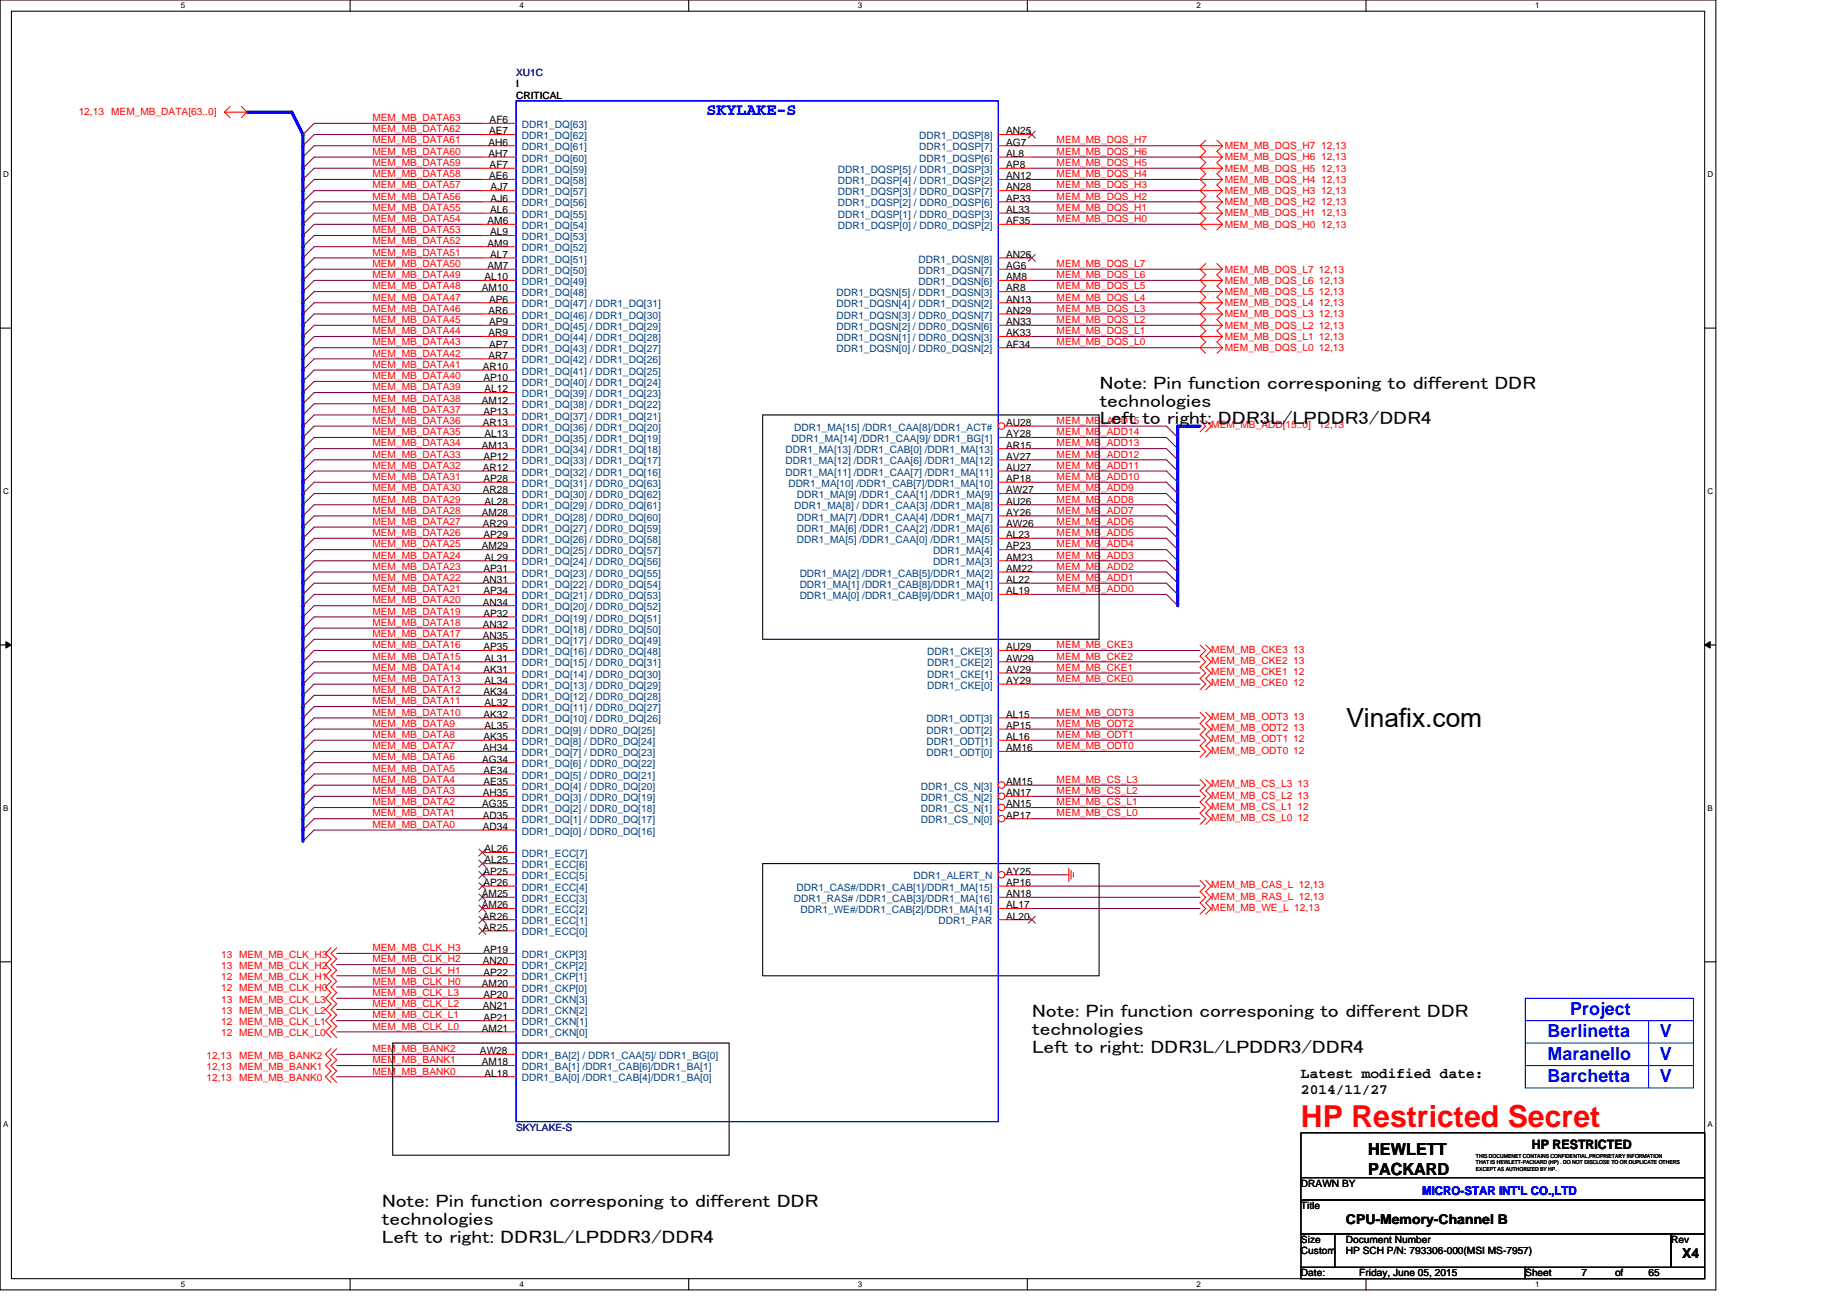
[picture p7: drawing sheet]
<svg xmlns="http://www.w3.org/2000/svg" width="297mm" height="210mm" viewBox="0 0 297 210" stroke-linecap="round" stroke-linejoin="round" font-family="sans-serif">
<defs><g id="words">
<text font-size="4.9" fill="#f00" x="209.2" y="181.3">HP Restricted Secret</text>
<text font-size="4.2" x="216.5" y="116.9">Vinafix.com</text>
<g font-size="2.9">
<text x="176.9" y="65.4">technologies</text>
<text x="176.9" y="62.5">Note: Pin function corresponing to different DDR</text>
<text x="176.9" y="68.2">Left to right: DDR3L/LPDDR3/DDR4</text>
<text x="166" y="166.3">technologies</text>
<text x="166" y="163.5">Note: Pin function corresponing to different DDR</text>
<text x="166" y="169.2">Left to right: DDR3L/LPDDR3/DDR4</text>
<text x="61.4" y="197">technologies</text>
<text x="61.4" y="194.1">Note: Pin function corresponing to different DDR</text>
<text x="61.4" y="199.9">Left to right: DDR3L/LPDDR3/DDR4</text>
</g>
<g font-size="2.9" fill="#00f">
<text x="248.9" y="166.8">Berlinetta</text>
<text x="252.5" y="163.2">Project</text>
<text x="266.9" y="166.8">V</text>
<text x="248.9" y="170.4">Maranello</text>
<text x="248.9" y="174">Barchetta</text>
<text x="266.9" y="170.4">V</text>
<text x="266.9" y="174">V</text>
</g>
<text font-size="2.7" fill="#00f" x="113.6" y="18.5">SKYLAKE-S</text>
<g font-size="2.7">
<text x="220" y="185.7">HEWLETT</text>
<text x="220" y="188.9">PACKARD</text>
</g>
<g font-size="2.3">
<text x="209.2" y="173.2">Latest modified date:</text>
<text x="209.2" y="175.9">2014/11/27</text>
</g>
<g font-size="2.2">
<text x="216.4" y="196.8">CPU-Memory-Channel B</text>
<text x="270.5" y="202.2">X4</text>
</g>
<text font-size="2.1" x="246.4" y="184.8">HP RESTRICTED</text>
<text font-size="2" fill="#00f" x="228.7" y="192.1">MICRO-STAR INT'L CO.,LTD</text>
<g font-size="1.6" fill="#000080">
<text x="83" y="12.3">XU1C</text>
<text x="83" y="181.8">SKYLAKE-S</text>
</g>
<g font-size="1.6">
<text x="83" y="14.1">I</text>
<text x="83" y="15.9">CRITICAL</text>
<text x="78.5" y="23.4">AH6</text>
<text x="78.7" y="21.6">AE7</text>
<text x="78.7" y="19.8">AF6</text>
<text x="161.8" y="21.6">AN25</text>
<text x="161.8" y="23.4">AG7</text>
<text x="78.5" y="25.2">AH7</text>
<text x="78.7" y="28.8">AE6</text>
<text x="78.7" y="27">AF7</text>
<text x="161.8" y="27">AP8</text>
<text x="161.8" y="28.8">AN12</text>
<text x="161.8" y="25.2">AL8</text>
<text x="78.8" y="34.2">AL6</text>
<text x="78.9" y="30.6">AJ7</text>
<text x="78.9" y="32.4">AJ6</text>
<text x="161.8" y="30.6">AN28</text>
<text x="161.8" y="32.4">AP33</text>
<text x="161.8" y="34.2">AL33</text>
<text x="78.4" y="36">AM6</text>
<text x="78.4" y="39.6">AM9</text>
<text x="78.8" y="37.8">AL9</text>
<text x="78.8" y="41.4">AL7</text>
<text x="161.8" y="36">AF35</text>
<text x="161.8" y="41.4">AN26</text>
<text x="77.5" y="46.9">AM10</text>
<text x="77.9" y="45.1">AL10</text>
<text x="78.4" y="43.3">AM7</text>
<text x="161.8" y="46.9">AR8</text>
<text x="161.8" y="43.3">AG6</text>
<text x="161.8" y="45.1">AM8</text>
<text x="78.5" y="50.5">AR6</text>
<text x="78.7" y="48.7">AP6</text>
<text x="78.7" y="52.3">AP9</text>
<text x="161.8" y="48.7">AN13</text>
<text x="161.8" y="50.5">AN29</text>
<text x="161.8" y="52.3">AN33</text>
<text x="77.6" y="59.5">AR10</text>
<text x="78.5" y="54.1">AR9</text>
<text x="78.5" y="57.7">AR7</text>
<text x="78.7" y="55.9">AP7</text>
<text x="161.8" y="54.1">AK33</text>
<text x="161.8" y="55.9">AF34</text>
<text x="77.5" y="64.9">AM12</text>
<text x="77.7" y="61.3">AP10</text>
<text x="77.9" y="63.1">AL12</text>
<text x="77.6" y="68.5">AR13</text>
<text x="77.7" y="66.7">AP13</text>
<text x="77.9" y="70.3">AL13</text>
<text x="161.8" y="68.5">AU28</text>
<text x="161.8" y="70.3">AY28</text>
<text x="77.5" y="72.1">AM13</text>
<text x="77.6" y="75.7">AR12</text>
<text x="77.7" y="73.9">AP12</text>
<text x="77.7" y="77.5">AP28</text>
<text x="161.8" y="77.5">AP18</text>
<text x="161.8" y="72.1">AR15</text>
<text x="161.8" y="73.9">AV27</text>
<text x="161.8" y="75.7">AU27</text>
<text x="77.5" y="82.9">AM28</text>
<text x="77.6" y="79.3">AR28</text>
<text x="77.9" y="81.1">AL28</text>
<text x="161.8" y="79.3">AW27</text>
<text x="161.8" y="82.9">AY26</text>
<text x="161.8" y="81.1">AU26</text>
<text x="77.5" y="88.3">AM29</text>
<text x="77.6" y="84.7">AR29</text>
<text x="77.7" y="86.5">AP29</text>
<text x="161.8" y="84.7">AW26</text>
<text x="161.8" y="86.5">AL23</text>
<text x="161.8" y="88.3">AP23</text>
<text x="77.6" y="93.7">AN31</text>
<text x="77.7" y="91.9">AP31</text>
<text x="77.7" y="95.5">AP34</text>
<text x="77.9" y="90.1">AL29</text>
<text x="161.8" y="91.9">AM22</text>
<text x="161.8" y="93.7">AL22</text>
<text x="161.8" y="95.5">AL19</text>
<text x="161.8" y="90.1">AM23</text>
<text x="77.6" y="97.4">AN34</text>
<text x="77.6" y="101">AN32</text>
<text x="77.7" y="99.2">AP32</text>
<text x="77.6" y="102.8">AN35</text>
<text x="77.7" y="104.6">AP35</text>
<text x="77.9" y="106.4">AL31</text>
<text x="161.8" y="104.6">AU29</text>
<text x="161.8" y="106.4">AW29</text>
<text x="77.7" y="108.2">AK31</text>
<text x="77.7" y="111.8">AK34</text>
<text x="77.9" y="110">AL34</text>
<text x="77.9" y="113.6">AL32</text>
<text x="161.8" y="108.2">AV29</text>
<text x="161.8" y="110">AY29</text>
<text x="77.7" y="115.4">AK32</text>
<text x="77.7" y="119">AK35</text>
<text x="77.9" y="117.2">AL35</text>
<text x="161.8" y="115.4">AL15</text>
<text x="161.8" y="117.2">AP15</text>
<text x="161.8" y="119">AL16</text>
<text x="77.6" y="122.6">AG34</text>
<text x="77.6" y="120.8">AH34</text>
<text x="77.7" y="124.4">AE34</text>
<text x="161.8" y="120.8">AM16</text>
<text x="77.6" y="129.8">AG35</text>
<text x="77.6" y="128">AH35</text>
<text x="77.6" y="131.6">AD35</text>
<text x="77.7" y="126.2">AE35</text>
<text x="161.8" y="126.2">AM15</text>
<text x="161.8" y="128">AN17</text>
<text x="161.8" y="129.8">AN15</text>
<text x="161.8" y="131.6">AP17</text>
<text x="77.6" y="133.4">AD34</text>
<text x="77.9" y="137">AL26</text>
<text x="77.7" y="140.6">AP25</text>
<text x="77.7" y="142.5">AP26</text>
<text x="77.9" y="138.8">AL25</text>
<text x="161.8" y="140.6">AY25</text>
<text x="161.8" y="142.5">AP16</text>
<text x="77.5" y="144.3">AM25</text>
<text x="77.5" y="146">AM26</text>
<text x="77.6" y="147.8">AR26</text>
<text x="77.6" y="149.6">AR25</text>
<text x="161.8" y="147.8">AL20</text>
<text x="161.8" y="144.3">AN18</text>
<text x="161.8" y="146">AL17</text>
<text x="77.6" y="155.1">AN20</text>
<text x="77.7" y="153.3">AP19</text>
<text x="77.5" y="158.7">AM20</text>
<text x="77.7" y="156.9">AP22</text>
<text x="77.7" y="160.5">AP20</text>
<text x="77.5" y="165.9">AM21</text>
<text x="77.6" y="162.3">AN21</text>
<text x="77.7" y="164.1">AP21</text>
<text x="77.2" y="169.5">AW28</text>
<text x="77.5" y="171.3">AM18</text>
<text x="77.9" y="173.1">AL18</text>
<text x="209.2" y="190.8">DRAWN BY</text>
<text x="209.2" y="194.4">Title</text>
<text x="209.2" y="199.8">Size</text>
<text x="209.2" y="201.6">Custom</text>
<text x="216.4" y="199.8">Document Number</text>
<text x="216.4" y="201.6">HP SCH P/N: 793306-000(MSI MS-7957)</text>
<text x="268.7" y="199.8">Rev</text>
<text x="209.2" y="205.2">Date:</text>
<text x="218.6" y="205.2">Friday, June 05, 2015</text>
<text x="245.3" y="205.2">Sheet</text>
<text x="254.3" y="205.2">7</text>
<text x="259.7" y="205.2">of</text>
<text x="265.1" y="205.2">65</text>
</g>
<g font-size="1.6" fill="#f00">
<text x="12.7" y="18.6">12,13</text>
<text x="17.9" y="18.6">MEM_MB_DATA[63..0]</text>
<text x="59.9" y="19.5">MEM_MB_DATA63</text>
<text x="59.9" y="23.1">MEM_MB_DATA61</text>
<text x="59.9" y="21.3">MEM_MB_DATA62</text>
<text x="169.9" y="23.1">MEM_MB_DQS_H7</text>
<text x="197" y="24">MEM_MB_DQS_H7</text>
<text x="212.5" y="24">12,13</text>
<text x="59.9" y="24.9">MEM_MB_DATA60</text>
<text x="59.9" y="26.7">MEM_MB_DATA59</text>
<text x="59.9" y="28.5">MEM_MB_DATA58</text>
<text x="169.9" y="24.9">MEM_MB_DQS_H6</text>
<text x="169.9" y="28.5">MEM_MB_DQS_H4</text>
<text x="169.9" y="26.7">MEM_MB_DQS_H5</text>
<text x="197" y="25.8">MEM_MB_DQS_H6</text>
<text x="197" y="27.6">MEM_MB_DQS_H5</text>
<text x="197" y="29.4">MEM_MB_DQS_H4</text>
<text x="212.5" y="25.8">12,13</text>
<text x="212.5" y="27.6">12,13</text>
<text x="212.5" y="29.4">12,13</text>
<text x="59.9" y="30.3">MEM_MB_DATA57</text>
<text x="59.9" y="32.1">MEM_MB_DATA56</text>
<text x="59.9" y="33.9">MEM_MB_DATA55</text>
<text x="59.9" y="35.7">MEM_MB_DATA54</text>
<text x="169.9" y="35.7">MEM_MB_DQS_H0</text>
<text x="169.9" y="33.9">MEM_MB_DQS_H1</text>
<text x="169.9" y="32.1">MEM_MB_DQS_H2</text>
<text x="169.9" y="30.3">MEM_MB_DQS_H3</text>
<text x="197" y="31.2">MEM_MB_DQS_H3</text>
<text x="197" y="33">MEM_MB_DQS_H2</text>
<text x="197" y="34.8">MEM_MB_DQS_H1</text>
<text x="212.5" y="31.2">12,13</text>
<text x="212.5" y="33">12,13</text>
<text x="212.5" y="34.8">12,13</text>
<text x="59.9" y="41.1">MEM_MB_DATA51</text>
<text x="59.9" y="37.5">MEM_MB_DATA53</text>
<text x="59.9" y="39.3">MEM_MB_DATA52</text>
<text x="197" y="36.6">MEM_MB_DQS_H0</text>
<text x="212.5" y="36.6">12,13</text>
<text x="59.9" y="42.9">MEM_MB_DATA50</text>
<text x="59.9" y="44.7">MEM_MB_DATA49</text>
<text x="59.9" y="46.5">MEM_MB_DATA48</text>
<text x="169.9" y="46.5">MEM_MB_DQS_L5</text>
<text x="169.9" y="44.7">MEM_MB_DQS_L6</text>
<text x="169.9" y="42.9">MEM_MB_DQS_L7</text>
<text x="197" y="43.8">MEM_MB_DQS_L7</text>
<text x="197" y="45.6">MEM_MB_DQS_L6</text>
<text x="197" y="47.4">MEM_MB_DQS_L5</text>
<text x="212.1" y="43.8">12,13</text>
<text x="212.1" y="45.6">12,13</text>
<text x="212.1" y="47.4">12,13</text>
<text x="59.9" y="53.7">MEM_MB_DATA44</text>
<text x="59.9" y="48.3">MEM_MB_DATA47</text>
<text x="59.9" y="50.1">MEM_MB_DATA46</text>
<text x="59.9" y="51.9">MEM_MB_DATA45</text>
<text x="169.9" y="50.1">MEM_MB_DQS_L3</text>
<text x="169.9" y="48.3">MEM_MB_DQS_L4</text>
<text x="169.9" y="53.7">MEM_MB_DQS_L1</text>
<text x="169.9" y="51.9">MEM_MB_DQS_L2</text>
<text x="197" y="49.2">MEM_MB_DQS_L4</text>
<text x="197" y="51">MEM_MB_DQS_L3</text>
<text x="197" y="52.8">MEM_MB_DQS_L2</text>
<text x="212.1" y="49.2">12,13</text>
<text x="212.1" y="51">12,13</text>
<text x="212.1" y="52.8">12,13</text>
<text x="59.9" y="55.5">MEM_MB_DATA43</text>
<text x="59.9" y="57.3">MEM_MB_DATA42</text>
<text x="59.9" y="59.1">MEM_MB_DATA41</text>
<text x="169.9" y="55.5">MEM_MB_DQS_L0</text>
<text x="197" y="54.6">MEM_MB_DQS_L1</text>
<text x="197" y="56.4">MEM_MB_DQS_L0</text>
<text x="212.1" y="54.6">12,13</text>
<text x="212.1" y="56.4">12,13</text>
<text x="59.9" y="64.6">MEM_MB_DATA38</text>
<text x="59.9" y="61">MEM_MB_DATA40</text>
<text x="59.9" y="62.8">MEM_MB_DATA39</text>
<text x="59.9" y="66.4">MEM_MB_DATA37</text>
<text x="59.9" y="68.2">MEM_MB_DATA36</text>
<text x="59.9" y="70">MEM_MB_DATA35</text>
<text x="59.9" y="71.8">MEM_MB_DATA34</text>
<text x="169.9" y="71.8">MEM_MB_ADD13</text>
<text x="169.9" y="70">MEM_MB_ADD14</text>
<text x="169.9" y="68.2">MEM_MB_ADD15</text>
<text x="194.8" y="68.9">MEM_MB_ADD[15..0]</text>
<text x="212.1" y="68.9">12,13</text>
<text x="59.9" y="77.2">MEM_MB_DATA31</text>
<text x="59.9" y="73.6">MEM_MB_DATA33</text>
<text x="59.9" y="75.4">MEM_MB_DATA32</text>
<text x="169.9" y="77.2">MEM_MB_ADD10</text>
<text x="169.9" y="75.4">MEM_MB_ADD11</text>
<text x="169.9" y="73.6">MEM_MB_ADD12</text>
<text x="59.9" y="79">MEM_MB_DATA30</text>
<text x="59.9" y="80.8">MEM_MB_DATA29</text>
<text x="59.9" y="82.6">MEM_MB_DATA28</text>
<text x="169.9" y="80.8">MEM_MB_ADD8</text>
<text x="169.9" y="79">MEM_MB_ADD9</text>
<text x="169.9" y="82.6">MEM_MB_ADD7</text>
<text x="59.9" y="88">MEM_MB_DATA25</text>
<text x="59.9" y="89.8">MEM_MB_DATA24</text>
<text x="59.9" y="84.4">MEM_MB_DATA27</text>
<text x="59.9" y="86.2">MEM_MB_DATA26</text>
<text x="169.9" y="89.8">MEM_MB_ADD3</text>
<text x="169.9" y="88">MEM_MB_ADD4</text>
<text x="169.9" y="86.2">MEM_MB_ADD5</text>
<text x="169.9" y="84.4">MEM_MB_ADD6</text>
<text x="59.9" y="91.6">MEM_MB_DATA23</text>
<text x="59.9" y="93.4">MEM_MB_DATA22</text>
<text x="59.9" y="95.2">MEM_MB_DATA21</text>
<text x="169.9" y="95.2">MEM_MB_ADD0</text>
<text x="169.9" y="93.4">MEM_MB_ADD1</text>
<text x="169.9" y="91.6">MEM_MB_ADD2</text>
<text x="59.9" y="98.8">MEM_MB_DATA19</text>
<text x="59.9" y="100.6">MEM_MB_DATA18</text>
<text x="59.9" y="97">MEM_MB_DATA20</text>
<text x="59.9" y="102.4">MEM_MB_DATA17</text>
<text x="59.9" y="104.2">MEM_MB_DATA16</text>
<text x="59.9" y="107.8">MEM_MB_DATA14</text>
<text x="59.9" y="106">MEM_MB_DATA15</text>
<text x="169.9" y="107.8">MEM_MB_CKE1</text>
<text x="169.9" y="104.2">MEM_MB_CKE3</text>
<text x="169.9" y="106">MEM_MB_CKE2</text>
<text x="194.8" y="104.9">MEM_MB_CKE3</text>
<text x="194.8" y="106.7">MEM_MB_CKE2</text>
<text x="208" y="104.9">13</text>
<text x="208" y="106.7">13</text>
<text x="59.9" y="113.2">MEM_MB_DATA11</text>
<text x="59.9" y="111.4">MEM_MB_DATA12</text>
<text x="59.9" y="109.6">MEM_MB_DATA13</text>
<text x="169.9" y="109.6">MEM_MB_CKE0</text>
<text x="194.8" y="108.6">MEM_MB_CKE1</text>
<text x="194.8" y="110.4">MEM_MB_CKE0</text>
<text x="208" y="108.6">12</text>
<text x="208" y="110.4">12</text>
<text x="59.9" y="116.9">MEM_MB_DATA9</text>
<text x="59.9" y="115.1">MEM_MB_DATA10</text>
<text x="59.9" y="118.7">MEM_MB_DATA8</text>
<text x="169.9" y="118.7">MEM_MB_ODT1</text>
<text x="169.9" y="116.9">MEM_MB_ODT2</text>
<text x="169.9" y="115.1">MEM_MB_ODT3</text>
<text x="194.8" y="119.4">MEM_MB_ODT1</text>
<text x="194.8" y="115.8">MEM_MB_ODT3</text>
<text x="194.8" y="117.6">MEM_MB_ODT2</text>
<text x="208" y="119.4">12</text>
<text x="208" y="115.8">13</text>
<text x="208" y="117.6">13</text>
<text x="59.9" y="125.9">MEM_MB_DATA4</text>
<text x="59.9" y="124.1">MEM_MB_DATA5</text>
<text x="59.9" y="122.3">MEM_MB_DATA6</text>
<text x="59.9" y="120.5">MEM_MB_DATA7</text>
<text x="169.9" y="120.5">MEM_MB_ODT0</text>
<text x="169.9" y="125.9">MEM_MB_CS_L3</text>
<text x="194.8" y="121.2">MEM_MB_ODT0</text>
<text x="208" y="121.2">12</text>
<text x="59.9" y="131.3">MEM_MB_DATA1</text>
<text x="59.9" y="129.5">MEM_MB_DATA2</text>
<text x="59.9" y="127.7">MEM_MB_DATA3</text>
<text x="169.9" y="129.5">MEM_MB_CS_L1</text>
<text x="169.9" y="131.3">MEM_MB_CS_L0</text>
<text x="169.9" y="127.7">MEM_MB_CS_L2</text>
<text x="194.8" y="130.2">MEM_MB_CS_L1</text>
<text x="194.8" y="132">MEM_MB_CS_L0</text>
<text x="194.8" y="126.6">MEM_MB_CS_L3</text>
<text x="194.8" y="128.4">MEM_MB_CS_L2</text>
<text x="208.7" y="130.2">12</text>
<text x="208.7" y="132">12</text>
<text x="208.7" y="126.6">13</text>
<text x="208.7" y="128.4">13</text>
<text x="59.9" y="133.1">MEM_MB_DATA0</text>
<text x="194.8" y="142.8">MEM_MB_CAS_L 12,13</text>
<text x="194.8" y="144.6">MEM_MB_RAS_L 12,13</text>
<text x="194.8" y="146.4">MEM_MB_WE_L 12,13</text>
<text x="35.6" y="154">13 MEM_MB_CLK_H3</text>
<text x="35.6" y="155.8">13 MEM_MB_CLK_H2</text>
<text x="59.9" y="152.9">MEM_MB_CLK_H3</text>
<text x="59.9" y="154.7">MEM_MB_CLK_H2</text>
<text x="35.6" y="161.2">13 MEM_MB_CLK_L3</text>
<text x="35.6" y="157.6">12 MEM_MB_CLK_H1</text>
<text x="35.6" y="159.4">12 MEM_MB_CLK_H0</text>
<text x="59.9" y="160.1">MEM_MB_CLK_L3</text>
<text x="59.9" y="161.9">MEM_MB_CLK_L2</text>
<text x="59.9" y="156.5">MEM_MB_CLK_H1</text>
<text x="59.9" y="158.3">MEM_MB_CLK_H0</text>
<text x="35.6" y="163">13 MEM_MB_CLK_L2</text>
<text x="35.6" y="164.8">12 MEM_MB_CLK_L1</text>
<text x="35.6" y="166.6">12 MEM_MB_CLK_L0</text>
<text x="59.9" y="163.7">MEM_MB_CLK_L1</text>
<text x="59.9" y="165.5">MEM_MB_CLK_L0</text>
<text x="33.2" y="172">12,13</text>
<text x="33.2" y="173.8">12,13</text>
<text x="33.2" y="170.2">12,13</text>
<text x="38.5" y="172">MEM_MB_BANK1</text>
<text x="38.5" y="173.8">MEM_MB_BANK0</text>
<text x="38.5" y="170.2">MEM_MB_BANK2</text>
<text x="59.9" y="172.8">MEM_MB_BANK0</text>
<text x="59.9" y="171">MEM_MB_BANK1</text>
<text x="59.9" y="169.2">MEM_MB_BANK2</text>
</g>
<g font-size="1.6" fill="#004080">
<text x="83.9" y="20.6">DDR1_DQ[63]</text>
<text x="83.9" y="22.4">DDR1_DQ[62]</text>
<text x="147.8" y="22.4">DDR1_DQSP[8]</text>
<text x="83.9" y="24.2">DDR1_DQ[61]</text>
<text x="83.9" y="26">DDR1_DQ[60]</text>
<text x="83.9" y="27.8">DDR1_DQ[59]</text>
<text x="83.9" y="29.6">DDR1_DQ[58]</text>
<text x="134.7" y="27.8">DDR1_DQSP[5] / DDR1_DQSP[3]</text>
<text x="134.7" y="29.6">DDR1_DQSP[4] / DDR1_DQSP[2]</text>
<text x="147.8" y="24.2">DDR1_DQSP[7]</text>
<text x="147.8" y="26">DDR1_DQSP[6]</text>
<text x="83.9" y="31.4">DDR1_DQ[57]</text>
<text x="83.9" y="33.2">DDR1_DQ[56]</text>
<text x="83.9" y="35">DDR1_DQ[55]</text>
<text x="134.7" y="31.4">DDR1_DQSP[3] / DDR0_DQSP[7]</text>
<text x="134.7" y="33.2">DDR1_DQSP[2] / DDR0_DQSP[6]</text>
<text x="134.7" y="35">DDR1_DQSP[1] / DDR0_DQSP[3]</text>
<text x="83.9" y="36.8">DDR1_DQ[54]</text>
<text x="83.9" y="38.6">DDR1_DQ[53]</text>
<text x="83.9" y="40.4">DDR1_DQ[52]</text>
<text x="134.7" y="36.8">DDR1_DQSP[0] / DDR0_DQSP[2]</text>
<text x="83.9" y="42.2">DDR1_DQ[51]</text>
<text x="83.9" y="44">DDR1_DQ[50]</text>
<text x="83.9" y="45.8">DDR1_DQ[49]</text>
<text x="83.9" y="47.6">DDR1_DQ[48]</text>
<text x="134.5" y="47.6">DDR1_DQSN[5] / DDR1_DQSN[3]</text>
<text x="147.7" y="42.2">DDR1_DQSN[8]</text>
<text x="147.7" y="44">DDR1_DQSN[7]</text>
<text x="147.7" y="45.8">DDR1_DQSN[6]</text>
<text x="83.9" y="49.4">DDR1_DQ[47] / DDR1_DQ[31]</text>
<text x="83.9" y="51.2">DDR1_DQ[46] / DDR1_DQ[30]</text>
<text x="83.9" y="53">DDR1_DQ[45] / DDR1_DQ[29]</text>
<text x="134.5" y="49.4">DDR1_DQSN[4] / DDR1_DQSN[2]</text>
<text x="134.5" y="51.2">DDR1_DQSN[3] / DDR0_DQSN[7]</text>
<text x="134.5" y="53">DDR1_DQSN[2] / DDR0_DQSN[6]</text>
<text x="83.9" y="54.8">DDR1_DQ[44] / DDR1_DQ[28]</text>
<text x="83.9" y="56.6">DDR1_DQ[43] / DDR1_DQ[27]</text>
<text x="83.9" y="58.4">DDR1_DQ[42] / DDR1_DQ[26]</text>
<text x="134.5" y="54.8">DDR1_DQSN[1] / DDR0_DQSN[3]</text>
<text x="134.5" y="56.6">DDR1_DQSN[0] / DDR0_DQSN[2]</text>
<text x="83.9" y="60.2">DDR1_DQ[41] / DDR1_DQ[25]</text>
<text x="83.9" y="62.1">DDR1_DQ[40] / DDR1_DQ[24]</text>
<text x="83.9" y="63.9">DDR1_DQ[39] / DDR1_DQ[23]</text>
<text x="83.9" y="65.7">DDR1_DQ[38] / DDR1_DQ[22]</text>
<text x="83.9" y="67.5">DDR1_DQ[37] / DDR1_DQ[21]</text>
<text x="83.9" y="69.3">DDR1_DQ[36] / DDR1_DQ[20]</text>
<text x="83.9" y="71.1">DDR1_DQ[35] / DDR1_DQ[19]</text>
<text x="127.3" y="71.1">DDR1_MA[14] /DDR1_CAA[9]/ DDR1_BG[1]</text>
<text x="127.7" y="69.3">DDR1_MA[15] /DDR1_CAA[8]/DDR1_ACT#</text>
<text x="83.9" y="72.9">DDR1_DQ[34] / DDR1_DQ[18]</text>
<text x="83.9" y="74.7">DDR1_DQ[33] / DDR1_DQ[17]</text>
<text x="83.9" y="76.5">DDR1_DQ[32] / DDR1_DQ[16]</text>
<text x="126.3" y="72.9">DDR1_MA[13] /DDR1_CAB[0] /DDR1_MA[13]</text>
<text x="126.3" y="74.7">DDR1_MA[12] /DDR1_CAA[6] /DDR1_MA[12]</text>
<text x="126.3" y="76.5">DDR1_MA[11] /DDR1_CAA[7] /DDR1_MA[11]</text>
<text x="83.9" y="78.3">DDR1_DQ[31] / DDR0_DQ[63]</text>
<text x="83.9" y="80.1">DDR1_DQ[30] / DDR0_DQ[62]</text>
<text x="83.9" y="81.9">DDR1_DQ[29] / DDR0_DQ[61]</text>
<text x="83.9" y="83.7">DDR1_DQ[28] / DDR0_DQ[60]</text>
<text x="126.8" y="78.3">DDR1_MA[10] /DDR1_CAB[7]/DDR1_MA[10]</text>
<text x="127.7" y="81.9">DDR1_MA[8] / DDR1_CAA[3] /DDR1_MA[8]</text>
<text x="128.2" y="80.1">DDR1_MA[9] /DDR1_CAA[1] /DDR1_MA[9]</text>
<text x="128.2" y="83.7">DDR1_MA[7] /DDR1_CAA[4] /DDR1_MA[7]</text>
<text x="83.9" y="85.5">DDR1_DQ[27] / DDR0_DQ[59]</text>
<text x="83.9" y="87.3">DDR1_DQ[26] / DDR0_DQ[58]</text>
<text x="83.9" y="89.1">DDR1_DQ[25] / DDR0_DQ[57]</text>
<text x="128.2" y="85.5">DDR1_MA[6] /DDR1_CAA[2] /DDR1_MA[6]</text>
<text x="128.2" y="87.3">DDR1_MA[5] /DDR1_CAA[0] /DDR1_MA[5]</text>
<text x="150" y="89.1">DDR1_MA[4]</text>
<text x="83.9" y="90.9">DDR1_DQ[24] / DDR0_DQ[56]</text>
<text x="83.9" y="92.7">DDR1_DQ[23] / DDR0_DQ[55]</text>
<text x="83.9" y="94.5">DDR1_DQ[22] / DDR0_DQ[54]</text>
<text x="128.6" y="92.7">DDR1_MA[2] /DDR1_CAB[5]/DDR1_MA[2]</text>
<text x="128.6" y="94.5">DDR1_MA[1] /DDR1_CAB[8]/DDR1_MA[1]</text>
<text x="150" y="90.9">DDR1_MA[3]</text>
<text x="83.9" y="96.3">DDR1_DQ[21] / DDR0_DQ[53]</text>
<text x="83.9" y="98.1">DDR1_DQ[20] / DDR0_DQ[52]</text>
<text x="83.9" y="99.9">DDR1_DQ[19] / DDR0_DQ[51]</text>
<text x="83.9" y="101.7">DDR1_DQ[18] / DDR0_DQ[50]</text>
<text x="128.6" y="96.3">DDR1_MA[0] /DDR1_CAB[9]/DDR1_MA[0]</text>
<text x="83.9" y="103.5">DDR1_DQ[17] / DDR0_DQ[49]</text>
<text x="83.9" y="105.3">DDR1_DQ[16] / DDR0_DQ[48]</text>
<text x="83.9" y="107.1">DDR1_DQ[15] / DDR0_DQ[31]</text>
<text x="149.1" y="105.3">DDR1_CKE[3]</text>
<text x="149.1" y="107.1">DDR1_CKE[2]</text>
<text x="83.9" y="108.9">DDR1_DQ[14] / DDR0_DQ[30]</text>
<text x="83.9" y="110.7">DDR1_DQ[13] / DDR0_DQ[29]</text>
<text x="83.9" y="112.5">DDR1_DQ[12] / DDR0_DQ[28]</text>
<text x="149.1" y="108.9">DDR1_CKE[1]</text>
<text x="149.1" y="110.7">DDR1_CKE[0]</text>
<text x="83.9" y="114.3">DDR1_DQ[11] / DDR0_DQ[27]</text>
<text x="83.9" y="116.2">DDR1_DQ[10] / DDR0_DQ[26]</text>
<text x="83.9" y="118">DDR1_DQ[9] / DDR0_DQ[25]</text>
<text x="83.9" y="119.8">DDR1_DQ[8] / DDR0_DQ[24]</text>
<text x="149" y="116.2">DDR1_ODT[3]</text>
<text x="149" y="118">DDR1_ODT[2]</text>
<text x="149" y="119.8">DDR1_ODT[1]</text>
<text x="83.9" y="121.6">DDR1_DQ[7] / DDR0_DQ[23]</text>
<text x="83.9" y="123.4">DDR1_DQ[6] / DDR0_DQ[22]</text>
<text x="83.9" y="125.2">DDR1_DQ[5] / DDR0_DQ[21]</text>
<text x="149" y="121.6">DDR1_ODT[0]</text>
<text x="83.9" y="127">DDR1_DQ[4] / DDR0_DQ[20]</text>
<text x="83.9" y="128.8">DDR1_DQ[3] / DDR0_DQ[19]</text>
<text x="83.9" y="130.6">DDR1_DQ[2] / DDR0_DQ[18]</text>
<text x="148.1" y="127">DDR1_CS_N[3]</text>
<text x="148.1" y="128.8">DDR1_CS_N[2]</text>
<text x="148.1" y="130.6">DDR1_CS_N[1]</text>
<text x="83.9" y="132.4">DDR1_DQ[1] / DDR0_DQ[17]</text>
<text x="83.9" y="134.2">DDR1_DQ[0] / DDR0_DQ[16]</text>
<text x="83.9" y="137.8">DDR1_ECC[7]</text>
<text x="148.1" y="132.4">DDR1_CS_N[0]</text>
<text x="83.9" y="139.6">DDR1_ECC[6]</text>
<text x="83.9" y="141.4">DDR1_ECC[5]</text>
<text x="83.9" y="143.2">DDR1_ECC[4]</text>
<text x="128.1" y="143.2">DDR1_CAS#/DDR1_CAB[1]/DDR1_MA[15]</text>
<text x="146.9" y="141.4">DDR1_ALERT_N</text>
<text x="83.9" y="145">DDR1_ECC[3]</text>
<text x="83.9" y="146.8">DDR1_ECC[2]</text>
<text x="83.9" y="148.6">DDR1_ECC[1]</text>
<text x="127.7" y="145">DDR1_RAS# /DDR1_CAB[3]/DDR1_MA[16]</text>
<text x="128.7" y="146.8">DDR1_WE#/DDR1_CAB[2]/DDR1_MA[14]</text>
<text x="150.9" y="148.6">DDR1_PAR</text>
<text x="83.9" y="150.4">DDR1_ECC[0]</text>
<text x="83.9" y="154">DDR1_CKP[3]</text>
<text x="83.9" y="155.8">DDR1_CKP[2]</text>
<text x="83.9" y="157.6">DDR1_CKP[1]</text>
<text x="83.9" y="159.4">DDR1_CKP[0]</text>
<text x="83.9" y="161.2">DDR1_CKN[3]</text>
<text x="83.9" y="163">DDR1_CKN[2]</text>
<text x="83.9" y="164.8">DDR1_CKN[1]</text>
<text x="83.9" y="166.6">DDR1_CKN[0]</text>
<text x="83.9" y="170.3">DDR1_BA[2] / DDR1_CAA[5]/ DDR1_BG[0]</text>
<text x="83.9" y="172.1">DDR1_BA[1] /DDR1_CAB[6]/DDR1_BA[1]</text>
<text x="83.9" y="173.9">DDR1_BA[0] /DDR1_CAB[4]/DDR1_BA[0]</text>
</g>
<g font-size="1.3">
<text x="29.1" y="1.4">5</text>
<text x="83.5" y="1.4">4</text>
<text x="138" y="1.4">3</text>
<text x="192.4" y="1.4">2</text>
<text x="246.9" y="1.4">1</text>
<text x=".5" y="28.4">D</text>
<text x="274.6" y="28.4">D</text>
<text x=".5" y="79.4">C</text>
<text x="274.6" y="79.4">C</text>
<text x=".5" y="130.3">B</text>
<text x="274.6" y="130.3">B</text>
<text x=".5" y="181.3">A</text>
<text x="274.6" y="181.3">A</text>
<text x="29.1" y="206.9">5</text>
<text x="83.5" y="206.9">4</text>
<text x="138" y="206.9">3</text>
<text x="192.4" y="206.9">2</text>
<text x="246.9" y="206.9">1</text>
</g>
<g font-size=".9">
<text x="237.4" y="186.2">THIS DOCUMENET CONTAINS CONFIDENTIAL,PROPRIETARY INFORMATION</text>
<text x="237.4" y="187.2">THAT IS HEWLETT-PACKARD (HP) . DO NOT DISCLOSE TO OR DUPLICATE OTHERS</text>
<text x="237.4" y="188.2">EXCEPT AS AUTHORIZED BY HP.</text>
</g>
</g></defs>
<path d="M0 0h275.9v207.4h-275.9zM1.8 1.8h272.3v203.8h-272.3z" fill="none" stroke="#000" stroke-width=".17"/>
<g fill="#fff">
<path d="M29.1 .2h.7v1.4h-.7z"/>
<path d="M29.1 205.8h.7v1.4h-.7z"/>
</g>
<path d="M56.3 0v1.8M56.3 205.6v1.8" fill="none" stroke="#000" stroke-width=".17"/>
<g fill="#fff">
<path d="M83.5 .2h.7v1.4h-.7z"/>
<path d="M83.5 205.8h.7v1.4h-.7z"/>
</g>
<path d="M110.8 0v1.8M110.8 205.6v1.8" fill="none" stroke="#000" stroke-width=".17"/>
<g fill="#fff">
<path d="M138 .2h.7v1.4h-.7z"/>
<path d="M138 205.8h.7v1.4h-.7z"/>
</g>
<path d="M165.2 0v1.8M165.2 205.6v1.8" fill="none" stroke="#000" stroke-width=".17"/>
<g fill="#fff">
<path d="M192.4 .2h.8v1.4h-.8z"/>
<path d="M192.4 205.8h.8v1.4h-.8z"/>
</g>
<path d="M219.7 0v1.8M219.7 205.6v1.8" fill="none" stroke="#000" stroke-width=".17"/>
<g fill="#fff">
<path d="M246.9 .2h.7v1.4h-.7z"/>
<path d="M246.9 205.8h.7v1.4h-.7z"/>
<path d="M.5 27.3h.9v1.4h-.9z"/>
<path d="M274.6 27.3h.9v1.4h-.9z"/>
<path d="M.5 78.2h.9v1.5h-.9z"/>
<path d="M274.6 78.2h.9v1.5h-.9z"/>
</g>
<path d="M0 52.7h1.8M274.1 52.7h1.8" fill="none" stroke="#000" stroke-width=".17"/>
<g fill="#fff">
<path d="M.5 129.2h.9v1.4h-.9z"/>
<path d="M274.6 129.2h.9v1.4h-.9z"/>
</g>
<path d="M0 103.7h1.8M274.1 103.7h1.8" fill="none" stroke="#000" stroke-width=".17"/>
<path d="M.9 103.2l.9 .5-.9 .5zM274.1 103.7l.9-.5v1z" fill="#000" stroke="#000" stroke-width=".16"/>
<g fill="#fff">
<path d="M.5 180.1h.9v1.4h-.9z"/>
<path d="M274.6 180.1h.9v1.4h-.9z"/>
</g>
<g fill="none" stroke="#000" stroke-width=".17">
<path d="M122.7 66.7h54.1v36.1h-54.1zM122.7 138.9h54.1v18h-54.1zM0 154.6h1.8M274.1 154.6h1.8M63.2 167.7h54.1v18h-54.1zM245.3 174.9h.1M209.2 182.1h64.9v10.9h-64.9zM209.2 193h64.9v5.4h-64.9zM209.2 198.4h5.4v5.4h-5.4zM209.2 189.4h64.9M214.6 198.4h54.1v5.4h-54.1zM268.7 198.4h5.4v5.4h-5.4z"/>
<path d="M209.2 203.8h36.1v1.8h-36.1zM245.3 203.8h28.8v1.8h-28.8z"/>
</g>
<g fill="none" stroke="#800040" stroke-width=".17">
<path d="M77.6 19.8h-27.1l-1.8 1.8M77.6 30.6h-27.1l-1.8 1.8M77.6 32.4h-27.1l-1.8 1.9M77.6 23.4h-27.1l-1.8 1.9M77.6 34.3h-27.1l-1.8 1.8M77.6 25.3h-27.1l-1.8 1.8M77.6 36.1h-27.1l-1.8 1.8M77.6 21.6h-27.1l-1.8 1.8M77.6 37.9h-27.1l-1.8 1.8M77.6 27.1h-27.1l-1.8 1.8M77.6 39.7h-27.1l-1.8 1.8M77.6 28.9h-27.1l-1.8 1.7"/>
<path d="M165.9 36.1h27.1M165.9 25.3h27.1M165.9 34.3h27.1M165.9 23.4h27.1M165.9 32.4h27.1M165.9 30.6h27.1M165.9 28.9h27.1M165.9 27.1h27.1M77.6 41.5h-27.1l-1.8 1.8M77.6 54.1h-27.1l-1.8 1.8M77.6 43.3h-27.1l-1.8 1.8M77.6 55.9h-27.1l-1.8 1.8"/>
<path d="M77.6 45.1h-27.1l-1.8 1.8M77.6 57.7h-27.1l-1.8 1.8M77.6 46.9h-27.1l-1.8 1.8M77.6 59.5h-27.1l-1.8 1.8M77.6 48.7h-27.1l-1.8 1.8M77.6 50.5h-27.1l-1.8 1.8M77.6 52.3h-27.1l-1.8 1.8M165.9 50.5h27.1M165.9 48.7h27.1M165.9 55.9h27.1M165.9 46.9h27.1M165.9 45.1h27.1"/>
<path d="M165.9 54.1h27.1M165.9 43.3h27.1M165.9 52.3h27.1M77.6 64.9h-27.1l-1.8 1.8M77.6 77.5h-27.1l-1.8 1.9M77.6 66.7h-27.1l-1.8 1.8M77.6 79.4h-27.1l-1.8 1.8M77.6 68.5h-27.1l-1.8 1.8M77.6 70.3h-27.1l-1.8 1.8M77.6 72.1h-27.1l-1.8 1.8M77.6 61.3h-27.1l-1.8 1.8M77.6 73.9h-27.1l-1.8 1.8"/>
<path d="M77.6 63.1h-27.1l-1.8 1.8M77.6 75.7h-27.1l-1.8 1.8M165.9 70.3h21.7l1.8 1.8M165.9 79.4h21.7l1.8 1.8M165.9 77.5h21.7l1.8 1.9M165.9 75.7h21.7l1.8 1.8M165.9 73.9h21.7l1.8 1.8M165.9 72.1h21.7l1.8 1.8M165.9 68.5h21.7l1.8 1.8M77.6 99.2h-27.1l-1.8 1.8M77.6 88.4h-27.1l-1.8 1.8M77.6 90.2h-27.1l-1.8 1.8"/>
<path d="M77.6 92h-27.1l-1.8 1.8M77.6 81.2h-27.1l-1.8 1.8M77.6 93.8h-27.1l-1.8 1.8M77.6 83h-27.1l-1.8 1.8M77.6 95.6h-27.1l-1.8 1.8M77.6 84.8h-27.1l-1.8 1.8M77.6 97.4h-27.1l-1.8 1.8M77.6 86.6h-27.1l-1.8 1.8M165.9 81.2h21.7l1.8 1.8M165.9 95.6h21.7l1.8 1.8M165.9 93.8h21.7l1.8 1.8M165.9 92h21.7l1.8 1.8"/>
<path d="M165.9 90.2h21.7l1.8 1.8M165.9 88.4h21.7l1.8 1.8M165.9 86.6h21.7l1.8 1.8M165.9 84.8h21.7l1.8 1.8M165.9 83h21.7l1.8 1.8M77.6 117.2h-27.1l-1.8 1.8M77.6 101h-27.1l-1.8 1.8M77.6 115.4h-27.1l-1.8 1.8M77.6 102.8h-27.1l-1.8 1.8M77.6 113.6h-27.1l-1.8 1.8M77.6 104.6h-27.1l-1.8 1.8M77.6 111.8h-27.1l-1.8 1.8"/>
<path d="M77.6 110h-27.1l-1.8 1.8M77.6 108.2h-27.1l-1.8 1.8M77.6 119h-27.1l-1.8 1.8M77.6 106.4h-27.1l-1.8 1.8M165.9 119h27.1M165.9 108.2h27.1M165.9 110h27.1M165.9 104.6h27.1M165.9 106.4h27.1M165.9 117.2h27.1M165.9 115.4h27.1M77.6 133.5h-27.1l-1.8 1.8"/>
<path d="M77.6 126.2h-27.1l-1.8 1.8M77.6 124.4h-27.1l-1.8 1.8M77.6 131.6h-27.1l-1.8 1.9M77.6 122.6h-27.1l-1.8 1.8M77.6 120.8h-27.1l-1.8 1.8M77.6 129.8h-27.1l-1.8 1.8M77.6 128h-27.1l-1.8 1.8M165.9 120.8h27.1M165.9 129.8h27.1M165.9 131.6h27.1M165.9 126.2h27.1M165.9 128h27.1"/>
<path d="M54.1 153.3h23.5M54.1 155.1h23.5M54.1 156.9h23.5M54.1 158.7h23.5M165.9 144.3h27.1M165.9 146.1h27.1M165.9 142.5h27.1M165.9 140.7h5.5M54.1 160.5h23.5M54.1 162.3h23.5M54.1 173.1h23.5M54.1 171.3h23.5"/>
<path d="M54.1 169.5h23.5M54.1 164.1h23.5M54.1 165.9h23.5"/>
</g>
<path d="M39.7 18h7.2l1.8 3.6v113.7M193 68.5h-3.6v28.9" fill="none" stroke="#00f" stroke-width=".53"/>
<g fill="none" stroke="#f00" stroke-width=".17">
<path d="M36.1 18l.9 .9M36.1 18h3.6M37 17.1l-.9 .9M38.8 17.1l.9 .9-.9 .9M77.6 19.8h5.4M77.6 23.4h5.4M77.6 25.3h5.4M77.6 27.1h5.4M77.6 28.9h5.4M77.6 30.6h5.4M77.6 32.4h5.4M77.6 34.3h5.4"/>
<path d="M77.6 36.1h5.4M77.6 21.6h5.4M77.6 37.9h5.4M77.6 39.7h5.4M160.5 23.4h5.4M160.5 25.3h5.4M160.5 27.1h5.4M160.5 28.9h5.4M160.5 30.6h5.4M160.5 32.4h5.4M160.5 34.3h5.4M160.5 36.1h5.4"/>
<path d="M160.5 21.6h5.4M193 23.4h3.6M193 25.3h3.6M193 27.1h3.6M193 28.9h3.6M193 30.6h3.6M193 32.4h3.6M193 34.3h3.6M193 36.1h3.6M193.9 22.5l-.9 .9 .9 .9-.9 1 .9 .8-.9 1 .9 .8-.9 1 .9 .9-.9 .8 .9 1-.9 .8 .9 1-.9 .9 .9 .9-.9 .9 .9 .9M195.7 22.5l.9 .9M196.6 23.4l-.9 .9 .9 1"/>
<path d="M196.6 25.3l-.9 .8 .9 1M196.6 27.1l-.9 .8 .9 1M196.6 28.9l-.9 .9 .9 .8M196.6 30.6l-.9 1 .9 .8M196.6 32.4l-.9 1 .9 .9M196.6 34.3l-.9 .9 .9 .9M196.6 36.1l-.9 .9M77.6 43.3h5.4M77.6 45.1h5.4M77.6 46.9h5.4M77.6 48.7h5.4M77.6 50.5h5.4"/>
<path d="M77.6 52.3h5.4M77.6 54.1h5.4M77.6 55.9h5.4M77.6 41.5h5.4M77.6 57.7h5.4M77.6 59.5h5.4M160.5 43.3h5.4M160.5 45.1h5.4M160.5 46.9h5.4M160.5 48.7h5.4M160.5 50.5h5.4M160.5 52.3h5.4"/>
<path d="M160.5 54.1h5.4M160.5 55.9h5.4M160.5 41.5h5.4M193 43.3h3.6M193 45.1h3.6M193 46.9h3.6M193 48.7h3.6M193 50.5h3.6M193 52.3h3.6M193 54.1h3.6M193 55.9h3.6M193.9 42.4l-.9 .9 .9 .9-.9 .9 .9 .9-.9 .9 .9 .9-.9 .9 .9 .9-.9 .9 .9 .9-.9 .9 .9 .9-.9 .9 .9 .9-.9 .9 .9 .9"/>
<path d="M195.7 42.4l.9 .9M196.6 43.3l-.9 .9 .9 .9M196.6 45.1l-.9 .9 .9 .9M196.6 46.9l-.9 .9 .9 .9M196.6 48.7l-.9 .9 .9 .9M196.6 50.5l-.9 .9 .9 .9M196.6 52.3l-.9 .9 .9 .9M196.6 54.1l-.9 .9 .9 .9M196.6 55.9l-.9 .9M77.6 61.3h5.4M77.6 63.1h5.4M77.6 64.9h5.4"/>
<path d="M77.6 66.7h5.4M77.6 68.5h5.4M77.6 70.3h5.4M77.6 72.1h5.4M77.6 73.9h5.4M77.6 75.7h5.4M77.6 77.5h5.4M77.6 79.4h5.4M193 67.6l.9 .9-.9 .9M193.9 67.6l.9 .9-.9 .9M77.6 81.2h5.4M77.6 83h5.4"/>
<path d="M77.6 84.8h5.4M77.6 86.6h5.4M77.6 88.4h5.4M77.6 90.2h5.4M77.6 92h5.4M77.6 93.8h5.4M77.6 95.6h5.4M77.6 97.4h5.4M77.6 99.2h5.4M77.6 101h5.4M77.6 102.8h5.4M77.6 104.6h5.4"/>
<path d="M77.6 106.4h5.4M77.6 108.2h5.4M77.6 110h5.4M77.6 111.8h5.4M77.6 113.6h5.4M77.6 115.4h5.4M77.6 117.2h5.4M77.6 119h5.4M193 114.5l.9 .9-.9 .9 .9 .9-.9 .9 .9 .9-.9 .9 .9 .9-.9 .9M193 103.7l.9 .9-.9 .9 .9 .9-.9 .9 .9 .9-.9 .9 .9 .9-.9 .9M193.9 114.5l.9 .9-.9 .9 .9 .9-.9 .9 .9 .9-.9 .9 .9 .9-.9 .9M193.9 103.7l.9 .9-.9 .9 .9 .9-.9 .9 .9 .9-.9 .9 .9 .9-.9 .9"/>
<path d="M77.6 120.8h5.4M77.6 122.6h5.4M77.6 124.4h5.4M77.6 126.2h5.4M77.6 128h5.4M77.6 129.8h5.4M77.6 131.6h5.4M77.6 133.5h5.4M77.6 137.1h5.4M77.6 138.9h5.4M171.9 139.6v2.2M172.3 139.9v1.5"/>
<path d="M193 125.3l.9 .9-.9 .9 .9 .9-.9 .9 .9 .9-.9 .9 .9 .9-.9 .9M193.9 125.3l.9 .9-.9 .9 .9 .9-.9 .9 .9 .9-.9 .9 .9 .9-.9 .9M53.2 152.4l-.9 .9 .9 .9-.9 .9 .9 .9-.9 .9 .9 .9-.9 .9 .9 .9-.9 .9 .9 .9-.9 .9 .9 .9-.9 .9 .9 .9-.9 .9 .9 .9M54.1 152.4l-.9 .9 .9 .9-.9 .9 .9 .9-.9 .9 .9 .9-.9 .9 .9 .9-.9 .9 .9 .9-.9 .9 .9 .9-.9 .9 .9 .9-.9 .9 .9 .9M77.6 140.7h5.4M77.6 142.5h5.4M77.6 144.3h5.4M77.6 146.1h5.4M77.6 147.9h5.4M77.6 149.7h5.4M77.6 153.3h5.4M77.6 155.1h5.4"/>
<path d="M77.6 156.9h5.4M77.6 158.7h5.4M171.4 140.7h.5M172.6 140.3v.7M193 141.6l.9 .9-.9 .9 .9 .9-.9 .9 .9 .9-.9 .9M193.9 141.6l.9 .9-.9 .9 .9 .9-.9 .9 .9 .9-.9 .9M53.2 168.6l-.9 .9 .9 .9-.9 .9 .9 .9-.9 .9 .9 .9M54.1 168.6l-.9 .9 .9 .9-.9 .9 .9 .9-.9 .9 .9 .9M77.6 160.5h5.4M77.6 162.3h5.4M77.6 164.1h5.4M77.6 165.9h5.4"/>
<path d="M77.6 169.5h5.4M77.6 171.3h5.4M77.6 173.1h5.4"/>
</g>
<path d="M83 16.2h77.5v164.1h-77.5zM245.3 171.3h27M245.3 164.1h27M245.3 167.7h27M245.3 160.5h27v14.4h-27zM265.1 164.1v10.8" fill="none" stroke="#00f" stroke-width=".17"/>
<g fill="none" stroke="#804000" stroke-width=".16">
<path d="M165.4 21.1l1.1 1.1M166.5 21.1l-1.1 1.1M165.4 40.9l1.1 1.1M166.5 40.9l-1.1 1.1M77 136.5l1.1 1.1M77 138.3l1.1 1.1M78.1 136.5l-1.1 1.1M78.1 138.3l-1.1 1.1M77 140.1l1.1 1.1M77 141.9l1.1 1.1M77 143.7l1.1 1.1M77 145.5l1.1 1.1"/>
<path d="M77 147.3l1.1 1.1M77 149.1l1.1 1.1M78.1 140.1l-1.1 1.1M78.1 141.9l-1.1 1.1M78.1 143.7l-1.1 1.1M78.1 145.5l-1.1 1.1M78.1 147.3l-1.1 1.1M78.1 149.1l-1.1 1.1"/>
</g>
<circle cx="161.1" cy="68.5" r=".52" fill="#fff" stroke="#f00" stroke-width=".17"/>
<g fill="none" stroke="#f00" stroke-width=".17">
<path d="M160.5 70.3h5.4M160.5 72.1h5.4M160.5 73.9h5.4M160.5 75.7h5.4M160.5 77.5h5.4M160.5 79.4h5.4M161.6 68.5h4.3M160.5 81.2h5.4M160.5 83h5.4M160.5 84.8h5.4M160.5 86.6h5.4M160.5 88.4h5.4"/>
<path d="M160.5 90.2h5.4M160.5 92h5.4M160.5 93.8h5.4M160.5 95.6h5.4M160.5 104.6h5.4M160.5 106.4h5.4M160.5 108.2h5.4M160.5 110h5.4M160.5 115.4h5.4M160.5 117.2h5.4M160.5 119h5.4M160.5 120.8h5.4"/>
</g>
<circle cx="161.1" cy="126.2" r=".52" fill="#fff" stroke="#f00" stroke-width=".17"/>
<path d="M161.6 126.2h4.3" fill="none" stroke="#f00" stroke-width=".17"/>
<circle cx="161.1" cy="128" r=".52" fill="#fff" stroke="#f00" stroke-width=".17"/>
<path d="M161.6 128h4.3" fill="none" stroke="#f00" stroke-width=".17"/>
<circle cx="161.1" cy="129.8" r=".52" fill="#fff" stroke="#f00" stroke-width=".17"/>
<path d="M161.6 129.8h4.3" fill="none" stroke="#f00" stroke-width=".17"/>
<circle cx="161.1" cy="131.6" r=".52" fill="#fff" stroke="#f00" stroke-width=".17"/>
<path d="M161.6 131.6h4.3" fill="none" stroke="#f00" stroke-width=".17"/>
<circle cx="161.1" cy="140.6" r=".52" fill="#fff" stroke="#f00" stroke-width=".17"/>
<path d="M160.5 142.5h5.4M160.5 144.3h5.4M160.5 146.1h5.4M160.5 147.9h5.4M161.6 140.7h4.3" fill="none" stroke="#f00" stroke-width=".17"/>
<path d="M165.4 147.3l1.1 1.1M166.5 147.3l-1.1 1.1" fill="none" stroke="#804000" stroke-width=".16"/>
<use href="#words"/>
</svg>
